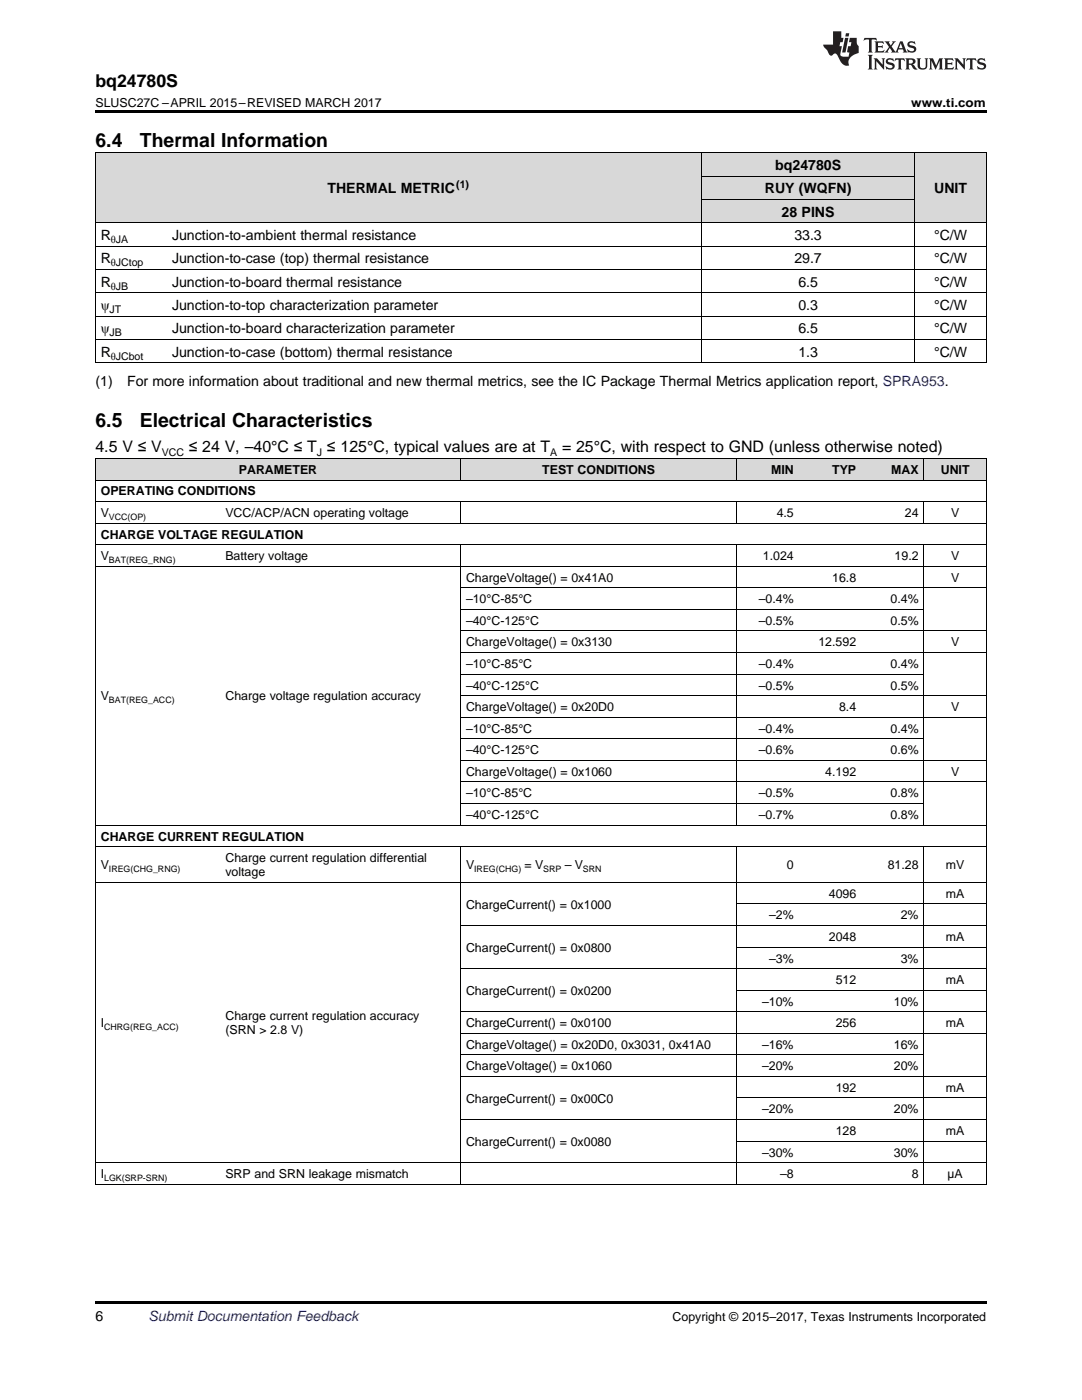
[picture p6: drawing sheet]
<svg xmlns="http://www.w3.org/2000/svg" width="216mm" height="279mm" viewBox="0 0 216 279" stroke-linecap="round" stroke-linejoin="round" font-family="sans-serif">
<defs><g id="words">
<g font-size="3.9">
<text x="19" y="29.3">6.4</text>
<text x="27.9" y="29.3">Thermal Information</text>
<text x="19" y="85.1">6.5</text>
<text x="27.9" y="85.1">Electrical Characteristics</text>
</g>
<text font-size="3.5" x="19" y="17.3">bq24780S</text>
<g font-size="3.2">
<text x="19" y="90.3">4.5 V ≤ V</text>
<text x="37.7" y="90.3">≤ 24 V, –40°C ≤ T ≤ 125°C, typical values are at T</text>
<text x="112.2" y="90.3">= 25°C, with respect to GND (unless otherwise noted)</text>
</g>
<g font-size="2.8">
<text x="154.7" y="33.9">bq24780S</text>
<text x="65.3" y="38.6">THERMAL METRIC</text>
<text x="152.6" y="38.6">RUY (WQFN)</text>
<text x="186.4" y="38.6">UNIT</text>
<text x="20.1" y="47.9">R</text>
<text x="34.3" y="47.9">Junction-to-ambient thermal resistance</text>
<text x="156" y="43.3">28 PINS</text>
<text x="158.5" y="47.9">33.3</text>
<text x="186.4" y="47.9">°C/W</text>
<text x="20.1" y="52.6">R</text>
<text x="34.3" y="52.6">Junction-to-case (top) thermal resistance</text>
<text x="158.5" y="52.6">29.7</text>
<text x="186.4" y="52.6">°C/W</text>
<text x="20.1" y="57.2">R</text>
<text x="34.3" y="57.2">Junction-to-board thermal resistance</text>
<text x="159.3" y="57.2">6.5</text>
<text x="186.4" y="57.2">°C/W</text>
<text x="20.1" y="61.9">ψ</text>
<text x="34.3" y="61.9">Junction-to-top characterization parameter</text>
<text x="159.3" y="61.9">0.3</text>
<text x="186.4" y="61.9">°C/W</text>
<text x="20.1" y="66.5">ψ</text>
<text x="20.1" y="71.2">R</text>
<text x="34.3" y="66.5">Junction-to-board characterization parameter</text>
<text x="34.3" y="71.2">Junction-to-case (bottom) thermal resistance</text>
<text x="159.3" y="66.5">6.5</text>
<text x="159.3" y="71.2">1.3</text>
<text x="186.4" y="66.5">°C/W</text>
<text x="186.4" y="71.2">°C/W</text>
<text x="19" y="77">(1)</text>
<text x="25.4" y="77">For more information about traditional and new thermal metrics, see the IC Package Thermal Metrics application report, SPRA953.</text>
<text x="19" y="263.6">6</text>
</g>
<text font-size="2.8" fill="#0000c8" x="29.6" y="263.6">Submit Documentation Feedback</text>
<g font-size="2.5">
<text x="19" y="21.4">SLUSC27C –APRIL 2015–REVISED MARCH 2017</text>
<text x="181.8" y="21.4">www.ti.com</text>
<text x="47.7" y="94.6">PARAMETER</text>
<text x="108.2" y="94.6">TEST CONDITIONS</text>
<text x="153.9" y="94.6">MIN</text>
<text x="166.1" y="94.6">TYP</text>
<text x="177.8" y="94.6">MAX</text>
<text x="187.7" y="94.6">UNIT</text>
<text x="20.1" y="98.9">OPERATING CONDITIONS</text>
<text x="20.1" y="103.2">V</text>
<text x="20.1" y="107.5">CHARGE VOLTAGE REGULATION</text>
<text x="45" y="103.2">VCC/ACP/ACN operating voltage</text>
<text x="155" y="103.2">4.5</text>
<text x="180.6" y="103.2">24</text>
<text x="189.8" y="103.2">V</text>
<text x="20.1" y="111.8">V</text>
<text x="45" y="111.8">Battery voltage</text>
<text x="152.2" y="111.8">1.024</text>
<text x="178.5" y="111.8">19.2</text>
<text x="189.8" y="111.8">V</text>
<text x="93" y="116.1">ChargeVoltage() = 0x41A0</text>
<text x="166.1" y="116.1">16.8</text>
<text x="189.8" y="116.1">V</text>
<text x="93" y="120.4">–10°C-85°C</text>
<text x="93" y="124.7">–40°C-125°C</text>
<text x="151.4" y="120.4">–0.4%</text>
<text x="151.4" y="124.7">–0.5%</text>
<text x="177.7" y="120.4">0.4%</text>
<text x="177.7" y="124.7">0.5%</text>
<text x="93" y="129">ChargeVoltage() = 0x3130</text>
<text x="163.3" y="129">12.592</text>
<text x="189.8" y="129">V</text>
<text x="93" y="133.3">–10°C-85°C</text>
<text x="93" y="137.6">–40°C-125°C</text>
<text x="151.4" y="133.3">–0.4%</text>
<text x="151.4" y="137.6">–0.5%</text>
<text x="177.7" y="133.3">0.4%</text>
<text x="177.7" y="137.6">0.5%</text>
<text x="20.1" y="139.8">V</text>
<text x="45" y="139.8">Charge voltage regulation accuracy</text>
<text x="93" y="141.9">ChargeVoltage() = 0x20D0</text>
<text x="167.4" y="141.9">8.4</text>
<text x="189.8" y="141.9">V</text>
<text x="93" y="146.2">–10°C-85°C</text>
<text x="151.4" y="146.2">–0.4%</text>
<text x="177.7" y="146.2">0.4%</text>
<text x="93" y="150.5">–40°C-125°C</text>
<text x="93" y="154.8">ChargeVoltage() = 0x1060</text>
<text x="151.4" y="150.5">–0.6%</text>
<text x="164.7" y="154.8">4.192</text>
<text x="177.7" y="150.5">0.6%</text>
<text x="189.8" y="154.8">V</text>
<text x="93" y="159.1">–10°C-85°C</text>
<text x="151.4" y="159.1">–0.5%</text>
<text x="177.7" y="159.1">0.8%</text>
<text x="20.1" y="167.7">CHARGE CURRENT REGULATION</text>
<text x="93" y="163.4">–40°C-125°C</text>
<text x="151.4" y="163.4">–0.7%</text>
<text x="177.7" y="163.4">0.8%</text>
<text x="20.1" y="173.5">V</text>
<text x="45" y="172">Charge current regulation differential</text>
<text x="93" y="173.5">V</text>
<text x="104.7" y="173.5">= V</text>
<text x="112.7" y="173.5">– V</text>
<text x="157" y="173.5">0</text>
<text x="177.1" y="173.5">81.28</text>
<text x="188.7" y="173.5">mV</text>
<text x="45" y="174.9">voltage</text>
<text x="165.4" y="179.2">4096</text>
<text x="188.7" y="179.2">mA</text>
<text x="93" y="181.3">ChargeCurrent() = 0x1000</text>
<text x="153.5" y="183.5">–2%</text>
<text x="179.7" y="183.5">2%</text>
<text x="93" y="189.9">ChargeCurrent() = 0x0800</text>
<text x="165.4" y="187.8">2048</text>
<text x="188.7" y="187.8">mA</text>
<text x="153.5" y="192.1">–3%</text>
<text x="166.8" y="196.4">512</text>
<text x="179.7" y="192.1">3%</text>
<text x="188.7" y="196.4">mA</text>
<text x="45" y="203.6">Charge current regulation accuracy</text>
<text x="93" y="198.5">ChargeCurrent() = 0x0200</text>
<text x="152.1" y="200.7">–10%</text>
<text x="178.4" y="200.7">10%</text>
<text x="20.1" y="205">I</text>
<text x="45" y="206.4">(SRN &gt; 2.8 V)</text>
<text x="93" y="205">ChargeCurrent() = 0x0100</text>
<text x="93" y="209.3">ChargeVoltage() = 0x20D0, 0x3031, 0x41A0</text>
<text x="152.1" y="209.3">–16%</text>
<text x="166.8" y="205">256</text>
<text x="178.4" y="209.3">16%</text>
<text x="188.7" y="205">mA</text>
<text x="93" y="213.6">ChargeVoltage() = 0x1060</text>
<text x="152.1" y="213.6">–20%</text>
<text x="178.4" y="213.6">20%</text>
<text x="93" y="220.1">ChargeCurrent() = 0x00C0</text>
<text x="166.8" y="217.9">192</text>
<text x="188.7" y="217.9">mA</text>
<text x="152.1" y="222.2">–20%</text>
<text x="166.8" y="226.5">128</text>
<text x="178.4" y="222.2">20%</text>
<text x="188.7" y="226.5">mA</text>
<text x="93" y="228.7">ChargeCurrent() = 0x0080</text>
<text x="152.1" y="230.8">–30%</text>
<text x="178.4" y="230.8">30%</text>
<text x="20.1" y="235.1">I</text>
<text x="45" y="235.1">SRP and SRN leakage mismatch</text>
<text x="155.6" y="235.1">–8</text>
<text x="181.9" y="235.1">8</text>
<text x="189.1" y="235.1">µA</text>
<text x="134.2" y="263.6">Copyright © 2015–2017, Texas Instruments Incorporated</text>
</g>
<g font-size="2.1">
<text x="91" y="37.5">(1)</text>
<text x="22.1" y="48.5">θJA</text>
<text x="22.1" y="53.1">θJCtop</text>
<text x="22.1" y="57.8">θJB</text>
<text x="21.9" y="62.4">JT</text>
<text x="21.9" y="67.1">JB</text>
<text x="22.1" y="71.8">θJCbot</text>
<text x="32.3" y="90.9">VCC</text>
<text x="63.2" y="90.9">J</text>
<text x="109.8" y="90.9">A</text>
</g>
<g font-size="1.8">
<text x="21.7" y="103.7">VCC(OP)</text>
<text x="21.7" y="112.3">BAT(REG_RNG)</text>
<text x="21.7" y="140.3">BAT(REG_ACC)</text>
<text x="21.7" y="174">IREG(CHG_RNG)</text>
<text x="94.6" y="174">IREG(CHG)</text>
<text x="108.4" y="174">SRP</text>
<text x="116.3" y="174">SRN</text>
<text x="20.8" y="205.5">CHRG(REG_ACC)</text>
<text x="20.8" y="235.6">LGK(SRP-SRN)</text>
</g>
</g></defs>
<g fill="#d8d8d8">
<path d="M19 91.5h24.9v4.3h-24.9z"/>
<path d="M43.9 91.5h48v4.3h-48z"/>
<path d="M91.9 91.5h55.1v4.3h-55.1z"/>
<path d="M147 91.5h12.5v4.3h-12.5z"/>
<path d="M159.5 91.5h12.4v4.3h-12.4z"/>
<path d="M171.9 91.5h12.5v4.3h-12.5z"/>
<path d="M184.4 91.5h12.4v4.3h-12.4z"/>
<path d="M19 30.6h14.3v13.9h-14.3z"/>
<path d="M33.3 30.6h106.6v13.9h-106.6z"/>
<path d="M182.6 30.6h14.2v13.9h-14.2z"/>
<path d="M139.9 39.9h42.7v4.6h-42.7z"/>
<path d="M139.9 35.2h42.7v4.7h-42.7z"/>
<path d="M139.9 30.6h42.7v4.6h-42.7z"/>
</g>
<path d="M19 22h177.8v.5h-177.8zM19 72.4l.2 .1zM139.8 72.4l.1 .1zM182.5 72.4l.1 .1zM196.7 72.4l.1 .1zM19 259.7h177.8v.5h-177.8z" fill="#000"/>
<g fill="none" stroke="#000" stroke-width=".2">
<path d="M19 30.5h177.8M19.1 30.5v42M139.9 30.5v42M139.9 39.8h42.7M139.9 35.2h42.7M182.5 30.5v42M196.8 30.5v42M19 58.4h177.8M19 53.8h177.8M19 49.1h177.8M19 44.5h177.8M19 72.4h177.8"/>
<path d="M19 67.8h177.8M19 63.1h177.8M19 91.5h177.8v144.9M19 95.8h177.8M19.1 91.5v144.9M91.9 91.5v4.3M147 91.5v4.3M184.3 91.5v4.3M19 113h177.8M19 108.7h177.8M19 104.4h177.8M19 100.1h177.8"/>
<path d="M91.9 100.1v4.4M91.9 108.7v56M91.9 117.3h104.9M147 100.1v4.4M147 108.7v56M184.3 100.1v4.4M184.3 108.7v56M91.9 138.8h104.9M91.9 134.5h92.5M91.9 130.2h104.9M91.9 125.9h104.9M91.9 121.6h92.5"/>
<path d="M91.9 156.1h104.9M91.9 151.7h104.9M91.9 147.4h92.5M91.9 143.1h104.9M19 176.1h177.8M19 169h177.8M19 164.7h177.8M91.9 169v67.4M91.9 160.4h92.5M147 169v67.4M184.3 169v67.4M91.9 193.3h104.9"/>
<path d="M91.9 184.7h104.9M147 197.6h49.8M147 189h49.8M147 180.4h49.8M91.9 214.8h104.9M91.9 210.5h92.5M91.9 206.2h104.9M91.9 201.9h104.9M147 219.1h49.8M19 236.3h177.8M19 232h177.8M91.9 223.4h104.9"/>
<path d="M147 227.7h49.8"/>
</g>
<g fill="#231f20">
<path d="M172.5 7.6l-.1 .5 .4-.2h.6v.1v2.1l-.2 .4h.9l-.2-.4v-2.1l.1-.1h.5l.5 .2-.2-.5zM174.5 8.3l.2 .3v1.5l-.2 .4h1.8l.2-.6a1.04 1.04 0 0 1-1.3 .2v-.7h.6l.3 .2v-.6l-.3 .2h-.6v-.6l.8-.1 .4 .3-.2-.5zM176.5 8.3l.9 1.1-.9 1.1h.8l-.2-.2 .4-.7 .5 .7-.2 .2h1.5l-.2-.2 .2-.4h.9l.1 .4-.2 .2h1l-.3-.3-.7-1.9h-.5l-.9 2-.8-1 .9-1h-.8l.1 .3-.4 .5-.3-.6 .1-.2zM179.7 8.6l.4 1h-.7zM181.3 8.4a.63 .63 0 0 0-.2 .7 .63 .63 0 0 0 .6 .4l.6 .2 .1 .2a.75 .75 0 0 1-.7 .4 .75 .75 0 0 1-.6-.5l.1 .7 .1-.1a1.11 1.11 0 0 0 1.5-.6 1.13 1.13 0 0 0-1.2-.8l-.1-.4a1.04 1.04 0 0 1 1.2 .2l-.2-.5-.2 .1-.4-.2zM173.2 10.9l.2 .4v2.2l-.2 .4h1l-.3-.4v-2.2l.3-.4zM174.3 11.6l.3 .4v1.5l-.3 .4h.8l-.2-.4v-1.3l1.5 1.7v-1.9l.2-.4h-.7l.2 .4v.9l-1.1-1.3zM177 11.8a.62 .62 0 0 0-.2 .7 .62 .62 0 0 0 .6 .4l.6 .1 .1 .3a.76 .76 0 0 1-.7 .3 .76 .76 0 0 1-.7-.4l.2 .7 .1-.1a1.11 1.11 0 0 0 1.5-.6 1.13 1.13 0 0 0-1.2-.8l-.1-.4a1.04 1.04 0 0 1 1.2 .2l-.2-.6-.2 .1-.5-.1zM178.7 11.6l-.2 .6a.61 .61 0 0 1 .8-.3v1.6l-.2 .4h.9l-.2-.4v-1.6a.63 .63 0 0 1 .7 .3l-.1-.6zM180.6 11.6l.3 .4v1.5l-.3 .4h1l-.2-.2-.1-.8 .6 .2a.76 .76 0 0 0 1.2 .7l-1-1a.58 .58 0 0 0 .6-.5 .58 .58 0 0 0-.5-.6zM181.4 11.9h.1a.45 .45 0 0 1 .5 .1 .45 .45 0 0 1 .1 .5l-.8 .2zM182.9 11.6l.2 .2a2.17 2.17 0 0 0 .3 1.9 .99 .99 0 0 0 1.6-.6v-1.1l.2-.4h-.7l.2 .2a1.92 1.92 0 0 1-.2 1.8 .6 .6 0 0 1-.9-.5v-1.1l.2-.4zM185.4 11.6l.2 .4v1.5l-.2 .4h.7l-.2-.4v-1.4l.8 1.8 .8-1.8v1.4l-.2 .4h.9l-.2-.4v-1.5l.2-.4h-.8l-.6 1.5-.6-1.5zM188.4 11.6l.2 .4v1.5l-.2 .4h1.8l.1-.6a1.04 1.04 0 0 1-1.2 .1v-.6h.5l.4 .2v-.6l-.4 .2h-.5v-.7h.8l.3 .3-.1-.6zM190.5 11.6l.2 .4v1.5l-.2 .4h.7l-.2-.4v-1.3l1.5 1.7v-1.9l.2-.4h-.7l.2 .4v.9l-1.1-1.3zM192.9 11.6l-.1 .6a.61 .61 0 0 1 .7-.3l.1 1.6-.3 .4h1l-.3-.4 .1-1.6a.63 .63 0 0 1 .7 .3l-.1-.6zM195.2 11.8a.62 .62 0 0 0-.2 .7 .62 .62 0 0 0 .6 .4l.6 .1 .1 .3a.76 .76 0 0 1-.7 .3 .76 .76 0 0 1-.6-.4l.1 .7 .1-.1a1.11 1.11 0 0 0 1.6-.6 1.13 1.13 0 0 0-1.3-.8l-.1-.4a1.04 1.04 0 0 1 1.2 .2l-.1-.6-.2 .1-.5-.1z"/>
<path d="M166.2 6.3v2.6h-1.9v.4l.8 .9a.91 .91 0 0 0 1 .8 .56 .56 0 0 1 .5-.3 .56 .56 0 0 1 .5 .3l.4 .8a1.53 1.53 0 0 0 1.9 1.2 1.54 1.54 0 0 1 1-2.1l.9-.3v-1.4a1.52 1.52 0 0 1-.4-1.6h-1.3l-.2 .8h.5l-.2 .8h-.5l-.1 1v.2l.4 .1-.2 .8a1.93 1.93 0 0 1-1.6-.3l.3-1.8h-.5l.2-.8h.4l.2-.8h-.4v-1.3zM168.6 7.6l-.6 2.9h.7l.6-2.9zM168.8 6.6l-.1 .7h.6l.2-.7z"/>
</g>
<use href="#words"/>
</svg>
